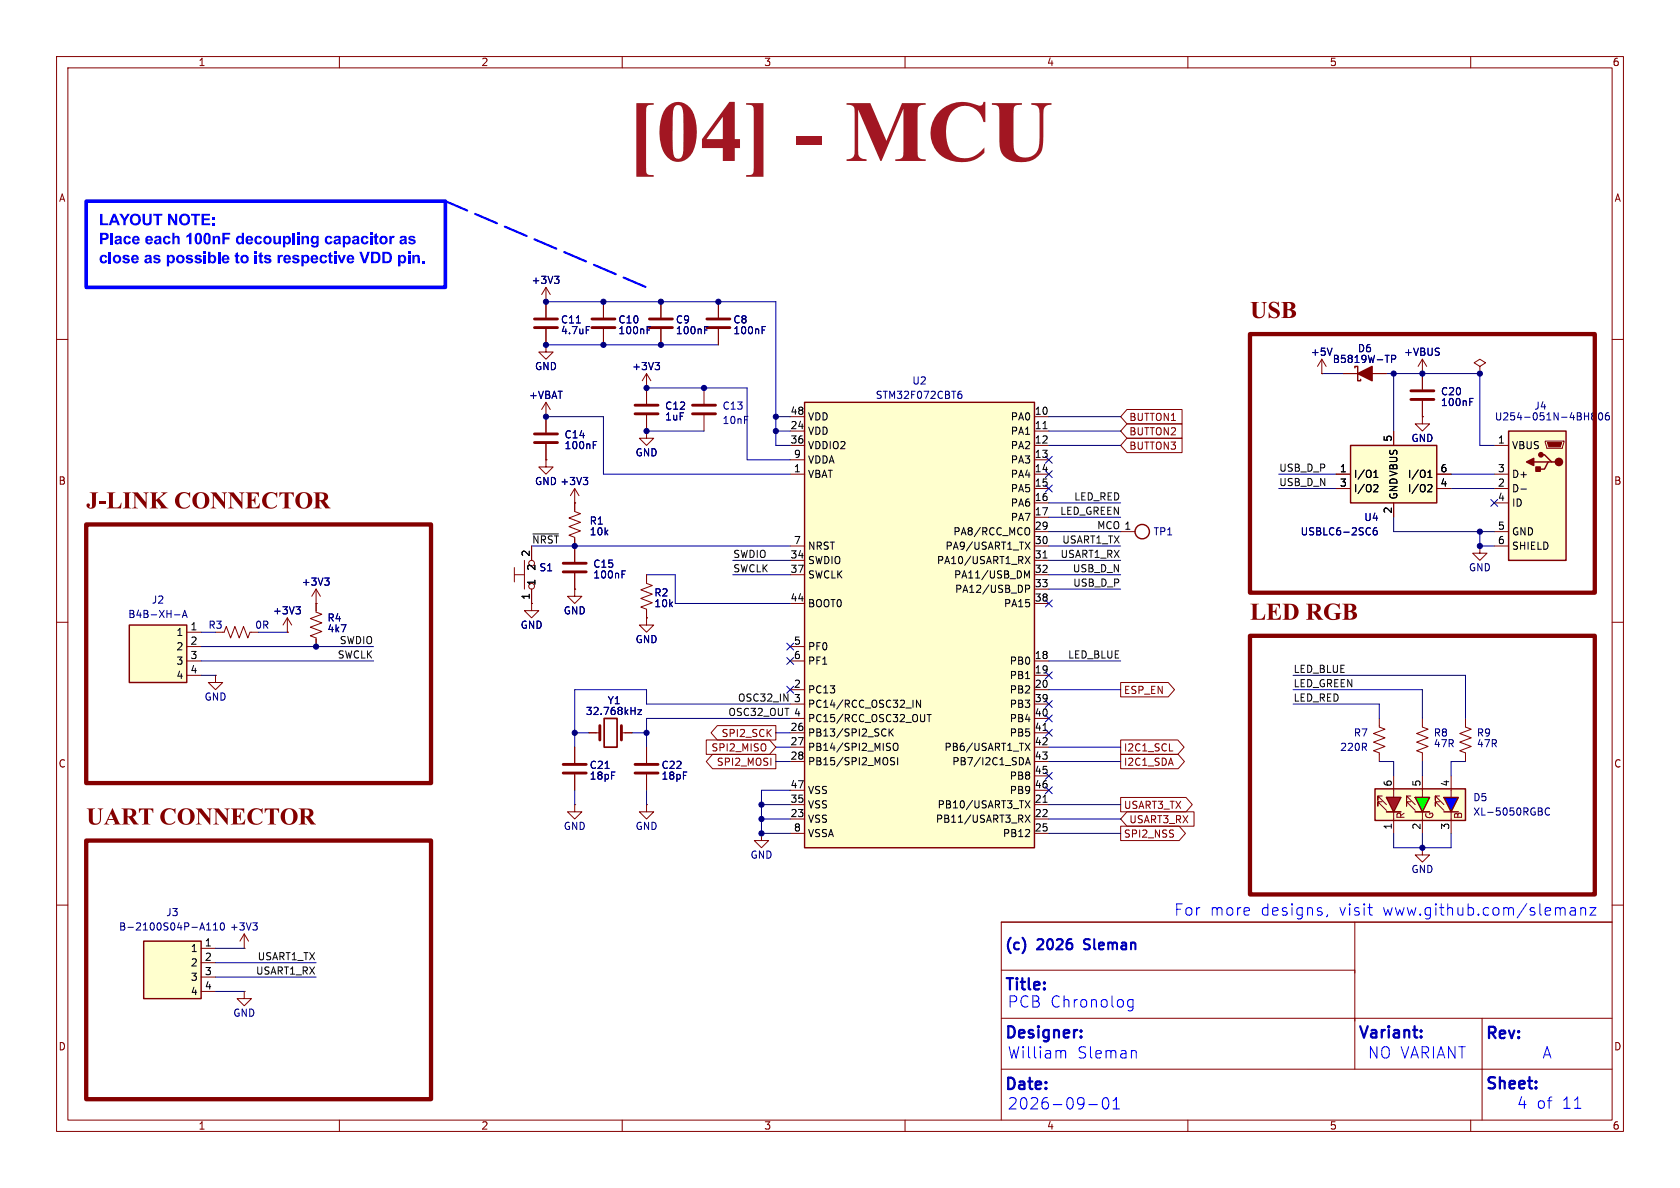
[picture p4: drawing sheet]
<svg xmlns="http://www.w3.org/2000/svg" width="297mm" height="210mm" viewBox="0 0 297 210" stroke-linecap="round" stroke-linejoin="round" font-family="sans-serif">
<defs><g id="words">
<g font-size="15.3" fill="#a21622">
<text x="110.9" y="30.3">[04]</text>
<text x="140.4" y="30.3">- MCU</text>
</g>
<g font-size="4.2" fill="#840000">
<text x="221" y="57.3">USB</text>
<text x="15.2" y="91">J-LINK CONNECTOR</text>
<text x="221" y="110.7">LED RGB</text>
<text x="15.2" y="146.9">UART CONNECTOR</text>
</g>
<g font-size="2.8" fill="#00f">
<text x="17.5" y="44.3">Place each 100nF decoupling capacitor as</text>
<text x="17.5" y="47.7">close as possible to its respective VDD pin.</text>
<text x="205.9" y="160.5">For</text>
<text x="213.9" y="160.5">more</text>
<text x="223" y="160.5">designs,</text>
<text x="236.8" y="160.5">visit</text>
<text x="244.6" y="160.5">www.github.com/slemanz</text>
<text x="178" y="176.7">PCB</text>
<text x="187.3" y="176.7">Chronolog</text>
<text x="177.5" y="184.1">Designer:</text>
<text x="178" y="185.7">William</text>
<text x="192.1" y="185.7">Sleman</text>
<text x="240.9" y="185.7">NO</text>
<text x="248.4" y="185.7">VARIANT</text>
<text x="271.8" y="185.7">A</text>
<text x="178" y="194.7">2026-09-01</text>
<text x="268.1" y="196.2">4 of</text>
<text x="276.1" y="196.2">11</text>
</g>
<g font-size="2.8" fill="#0000c2">
<text x="177.5" y="175.6">Title:</text>
<text x="240" y="184.1">Variant:</text>
<text x="262.5" y="184.2">Rev:</text>
<text x="177.5" y="193.2">Date:</text>
<text x="262.5" y="193.1">Sheet:</text>
</g>
<g font-size="2.5" fill="#0000c2">
<text x="177.5" y="168.4">(c)</text>
<text x="183.5" y="168.4">2026</text>
<text x="192.5" y="168.4">Sleman</text>
</g>
<g font-size="1.8" fill="#840000">
<text x="35" y="11.9">1</text>
<text x="85" y="11.9">2</text>
<text x="135" y="11.9">3</text>
<text x="185" y="11.9">4</text>
<text x="235" y="11.9">5</text>
<text x="285" y="11.9">6</text>
<text x="10.3" y="35.9">A</text>
<text x="285.3" y="35.9">A</text>
<text x="199.5" y="77.2">BUTTON2</text>
<text x="199.5" y="74.6">BUTTON1</text>
<text x="199.5" y="79.7">BUTTON3</text>
<text x="10.3" y="85.9">B</text>
<text x="285.3" y="85.9">B</text>
<text x="198.6" y="122.9">ESP_EN</text>
<text x="127.5" y="130.5">SPI2_SCK</text>
<text x="10.3" y="135.9">C</text>
<text x="125.7" y="133">SPI2_MISO</text>
<text x="126.6" y="135.6">SPI2_MOSI</text>
<text x="198.6" y="135.6">I2C1_SDA</text>
<text x="198.6" y="133">I2C1_SCL</text>
<text x="285.3" y="135.9">C</text>
<text x="198.6" y="143.2">USART3_TX</text>
<text x="198.6" y="148.3">SPI2_NSS</text>
<text x="199.5" y="145.7">USART3_RX</text>
<text x="10.3" y="185.9">D</text>
<text x="285.3" y="185.9">D</text>
<text x="35" y="199.9">1</text>
<text x="85" y="199.9">2</text>
<text x="135" y="199.9">3</text>
<text x="185" y="199.9">4</text>
<text x="235" y="199.9">5</text>
<text x="285" y="199.9">6</text>
</g>
<g font-size="1.8" fill="#000080">
<text x="93.9" y="50.4">+3V3</text>
<text x="99.1" y="57.4">C11</text>
<text x="99.1" y="59.3">4.7uF</text>
<text x="109.2" y="59.3">100nF</text>
<text x="109.2" y="57.4">C10</text>
<text x="119.4" y="57.4">C9</text>
<text x="119.4" y="59.3">100nF</text>
<text x="129.5" y="57.4">C8</text>
<text x="129.5" y="59.3">100nF</text>
<text x="94.5" y="65.6">GND</text>
<text x="111.7" y="65.6">+3V3</text>
<text x="231.6" y="63.1">+5V</text>
<text x="235.5" y="64.4">B5819W-TP</text>
<text x="240" y="62.5">D6</text>
<text x="248.1" y="63.1">+VBUS</text>
<text x="93.4" y="70.7">+VBAT</text>
<text x="154.7" y="70.7">STM32F072CBT6</text>
<text x="161.2" y="68.2">U2</text>
<text x="254.6" y="72">100nF</text>
<text x="254.6" y="70.1">C20</text>
<text x="99.7" y="77.7">C14</text>
<text x="117.5" y="74.5">1uF</text>
<text x="117.5" y="72.6">C12</text>
<text x="127.6" y="72.6">C13</text>
<text x="127.6" y="75.2">10nF</text>
<text x="264.2" y="74.5">U254-051N-4BH806</text>
<text x="271.2" y="72.6">J4</text>
<text x="99.7" y="79.6">100nF</text>
<text x="112.3" y="80.9">GND</text>
<text x="249.4" y="78.3">GND</text>
<text x="94.5" y="86">GND +3V3</text>
<text x="104.1" y="92.9">R1</text>
<text x="104.1" y="94.8">10k</text>
<text x="203.8" y="94.8">TP1</text>
<text x="229.8" y="94.8">USBLC6-2SC6</text>
<text x="241.1" y="92.3">U4</text>
<text x="95.3" y="101.2">S1</text>
<text x="104.8" y="100.6">C15</text>
<text x="259.6" y="101.2">GND</text>
<text x="26.7" y="106.9">J2</text>
<text x="53.2" y="103.7">+3V3</text>
<text x="104.8" y="102.5">100nF</text>
<text x="115.6" y="105.6">R2</text>
<text x="115.6" y="107.5">10k</text>
<text x="22.6" y="109.4">B4B-XH-A</text>
<text x="36.8" y="111.4">R3</text>
<text x="45" y="111.4">0R</text>
<text x="48.2" y="108.8">+3V3</text>
<text x="57.8" y="110.1">R4</text>
<text x="57.8" y="112">4k7</text>
<text x="91.9" y="111.4">GND</text>
<text x="99.6" y="108.8">GND</text>
<text x="112.3" y="113.9">GND</text>
<text x="36.1" y="124.1">GND</text>
<text x="107.3" y="124.7">Y1</text>
<text x="103.5" y="126.6">32.768kHz</text>
<text x="239.2" y="130.4">R7</text>
<text x="253.4" y="130.4">R8</text>
<text x="261" y="130.4">R9</text>
<text x="104.1" y="136.1">C21</text>
<text x="116.8" y="136.1">C22</text>
<text x="236.8" y="132.9">220R</text>
<text x="253.4" y="132.3">47R</text>
<text x="261" y="132.3">47R</text>
<text x="104.1" y="138">18pF</text>
<text x="116.8" y="138">18pF</text>
<text x="260.4" y="141.8">D5</text>
<text x="99.6" y="146.9">GND</text>
<text x="112.3" y="146.9">GND</text>
<text x="260.4" y="144.4">XL-5050RGBC</text>
<text x="132.6" y="152">GND</text>
<text x="249.4" y="154.5">GND</text>
<text x="20.9" y="164.7">B-2100S04P-A110</text>
<text x="29.3" y="162.2">J3</text>
<text x="40.5" y="164.7">+3V3</text>
<text x="41.1" y="179.9">GND</text>
</g>
<g font-size="1.8">
<text x="139.7" y="73.4">48</text>
<text x="139.7" y="75.9">24</text>
<text x="142.7" y="74.5">VDD</text>
<text x="142.7" y="77.1">VDD</text>
<text x="178.6" y="74.5">PA0</text>
<text x="178.6" y="77.1">PA1</text>
<text x="182.8" y="73.4">10</text>
<text x="182.8" y="75.9">11</text>
<text x="139.7" y="78.5">36</text>
<text x="140.3" y="81">9</text>
<text x="140.3" y="83.6">1</text>
<text x="142.7" y="79.6">VDDIO2</text>
<text x="142.7" y="82.1">VDDA</text>
<text x="178.6" y="79.6">PA2</text>
<text x="178.6" y="82.1">PA3</text>
<text x="182.8" y="78.5">12</text>
<text x="182.8" y="81">13</text>
<text x="182.8" y="83.6">14</text>
<text x="236.8" y="83.6">1</text>
<text x="246.1" y="78.2" transform="rotate(-90 246.1 78.2)">5</text>
<text x="254.6" y="83.6">6</text>
<text x="264.7" y="78.5">1</text>
<text x="264.7" y="83.6">3</text>
<text x="267.2" y="79.6">VBUS</text>
<text x="142.7" y="84.7">VBAT</text>
<text x="178.6" y="84.7">PA4</text>
<text x="178.6" y="87.2">PA5</text>
<text x="178.6" y="89.8">PA6</text>
<text x="182.8" y="86.1">15</text>
<text x="182.8" y="88.6">16</text>
<text x="236.8" y="86.1">3</text>
<text x="239.3" y="84.7">I/O1</text>
<text x="239.3" y="87.2">I/O2</text>
<text x="247.2" y="88.4" transform="rotate(-90 247.2 88.4)">GNDVBUS</text>
<text x="248.8" y="84.7">I/O1</text>
<text x="248.8" y="87.2">I/O2</text>
<text x="254.6" y="86.1">4</text>
<text x="264.7" y="86.1">2</text>
<text x="264.7" y="88.6">4</text>
<text x="267.2" y="84.7">D+</text>
<text x="267.2" y="87.2">D-</text>
<text x="267.2" y="89.8">ID</text>
<text x="168.4" y="94.8">PA8/RCC_MCO</text>
<text x="178.6" y="92.3">PA7</text>
<text x="182.8" y="91.2">17</text>
<text x="182.8" y="93.7">29</text>
<text x="246.1" y="90.9" transform="rotate(-90 246.1 90.9)">2</text>
<text x="264.7" y="93.7">5</text>
<text x="267.2" y="94.8">GND</text>
<text x="93.7" y="98.5" transform="rotate(-90 93.7 98.5)">2</text>
<text x="94.8" y="101" transform="rotate(-90 94.8 101)">2</text>
<text x="139.7" y="98.8">34</text>
<text x="139.7" y="101.3">37</text>
<text x="140.3" y="96.3">7</text>
<text x="142.7" y="97.4">NRST</text>
<text x="142.7" y="99.9">SWDIO</text>
<text x="165.5" y="99.9">PA10/USART1_RX</text>
<text x="167" y="97.4">PA9/USART1_TX</text>
<text x="182.8" y="96.3">30</text>
<text x="182.8" y="98.8">31</text>
<text x="182.8" y="101.3">32</text>
<text x="264.7" y="96.3">6</text>
<text x="267.2" y="97.4">SHIELD</text>
<text x="93.7" y="106.1" transform="rotate(-90 93.7 106.1)">1</text>
<text x="94.8" y="103.6" transform="rotate(-90 94.8 103.6)">1</text>
<text x="139.7" y="106.4">44</text>
<text x="142.7" y="102.5">SWCLK</text>
<text x="142.7" y="107.5">BOOT0</text>
<text x="168.6" y="102.5">PA11/USB_DM</text>
<text x="168.7" y="105">PA12/USB_DP</text>
<text x="177.4" y="107.5">PA15</text>
<text x="182.8" y="103.9">33</text>
<text x="182.8" y="106.4">38</text>
<text x="31.1" y="112.6">1</text>
<text x="33.6" y="111.5">1</text>
<text x="31.1" y="115.2">2</text>
<text x="31.1" y="117.7">3</text>
<text x="33.6" y="114">2</text>
<text x="33.6" y="116.6">3</text>
<text x="33.6" y="119.1">4</text>
<text x="140.3" y="114">5</text>
<text x="140.3" y="116.6">6</text>
<text x="142.7" y="115.2">PF0</text>
<text x="142.7" y="117.7">PF1</text>
<text x="178.4" y="117.7">PB0</text>
<text x="182.8" y="116.6">18</text>
<text x="182.8" y="119.1">19</text>
<text x="31.1" y="120.2">4</text>
<text x="140.3" y="121.7">2</text>
<text x="140.3" y="124.2">3</text>
<text x="142.7" y="122.8">PC13</text>
<text x="142.7" y="125.3">PC14/RCC_OSC32_IN</text>
<text x="178.4" y="120.2">PB1</text>
<text x="178.4" y="122.8">PB2</text>
<text x="178.4" y="125.3">PB3</text>
<text x="182.8" y="121.7">20</text>
<text x="182.8" y="124.2">39</text>
<text x="139.7" y="129.3">26</text>
<text x="139.7" y="131.8">27</text>
<text x="142.7" y="127.9">PC15/RCC_OSC32_OUT</text>
<text x="142.7" y="130.4">PB13/SPI2_SCK</text>
<text x="178.4" y="127.9">PB4</text>
<text x="178.4" y="130.4">PB5</text>
<text x="182.8" y="126.7">40</text>
<text x="182.8" y="129.3">41</text>
<text x="182.8" y="131.8">42</text>
<text x="139.7" y="134.4">28</text>
<text x="142.7" y="132.9">PB14/SPI2_MISO</text>
<text x="142.7" y="135.5">PB15/SPI2_MOSI</text>
<text x="166.9" y="132.9">PB6/USART1_TX</text>
<text x="168.3" y="135.5">PB7/I2C1_SDA</text>
<text x="182.8" y="134.4">43</text>
<text x="182.8" y="136.9">45</text>
<text x="139.7" y="139.4">47</text>
<text x="139.7" y="142">35</text>
<text x="142.7" y="140.6">VSS</text>
<text x="142.7" y="143.1">VSS</text>
<text x="165.7" y="143.1">PB10/USART3_TX</text>
<text x="178.4" y="138">PB8</text>
<text x="178.4" y="140.6">PB9</text>
<text x="182.8" y="139.4">46</text>
<text x="182.8" y="142">21</text>
<text x="246.1" y="139.1" transform="rotate(-90 246.1 139.1)">6</text>
<text x="251.2" y="139.1" transform="rotate(-90 251.2 139.1)">5</text>
<text x="256.3" y="139.1" transform="rotate(-90 256.3 139.1)">4</text>
<text x="139.7" y="144.5">23</text>
<text x="140.3" y="147.1">8</text>
<text x="142.7" y="145.6">VSS</text>
<text x="142.7" y="148.2">VSSA</text>
<text x="165.4" y="145.6">PB11/USART3_RX</text>
<text x="177.2" y="148.2">PB12</text>
<text x="182.8" y="144.5">22</text>
<text x="182.8" y="147.1">25</text>
<text x="246.1" y="146.8" transform="rotate(-90 246.1 146.8)">1</text>
<text x="251.2" y="146.8" transform="rotate(-90 251.2 146.8)">2</text>
<text x="256.3" y="146.8" transform="rotate(-90 256.3 146.8)">3</text>
<text x="36.1" y="167.4">1</text>
<text x="33.6" y="168.5">1</text>
<text x="33.6" y="171">2</text>
<text x="33.6" y="173.6">3</text>
<text x="36.1" y="169.9">2</text>
<text x="36.1" y="172.5">3</text>
<text x="33.6" y="176.1">4</text>
<text x="36.1" y="175">4</text>
</g>
<g font-size="1.8" fill="#0f0f0f">
<text x="226.1" y="83.5">USB_D_P</text>
<text x="189.8" y="88.6">LED_RED</text>
<text x="226.1" y="86">USB_D_N</text>
<text x="187.3" y="91.1">LED_GREEN</text>
<text x="193.9" y="93.6">MCO 1</text>
<text x="94" y="96.2">~{NRST}</text>
<text x="129.5" y="101.3">SWCLK</text>
<text x="129.5" y="98.7">SWDIO</text>
<text x="187.4" y="98.7">USART1_RX</text>
<text x="187.7" y="96.2">USART1_TX</text>
<text x="189.6" y="101.3">USB_D_N</text>
<text x="189.6" y="103.8">USB_D_P</text>
<text x="60" y="114">SWDIO</text>
<text x="59.6" y="116.5">SWCLK</text>
<text x="188.7" y="116.5">LED_BLUE</text>
<text x="228.6" y="119">LED_BLUE</text>
<text x="130.4" y="124.1">OSC32_IN</text>
<text x="228.6" y="121.6">LED_GREEN</text>
<text x="228.6" y="124.1">LED_RED</text>
<text x="128.7" y="126.7">OSC32_OUT 4</text>
<text x="45.2" y="172.4">USART1_RX</text>
<text x="45.5" y="169.8">USART1_TX</text>
</g>
<g font-size="1.8" fill="#800000">
<text x="248.5" y="144.9" transform="rotate(-90 248.5 144.9)">R</text>
<text x="253.6" y="144.9" transform="rotate(-90 253.6 144.9)">G</text>
<text x="258.7" y="144.9" transform="rotate(-90 258.7 144.9)">B</text>
</g>
</g></defs>
<g fill="none" stroke="#840000" stroke-width=".18">
<path d="M10 10h277v190h-277zM12 12h273v186h-273zM60 10v2M110 10v2M160 10v2M210 10v2M260 10v2M10 60h2M285 60h2M10 110h2M285 110h2M10 160h2"/>
<path d="M177 171.5h62.5M239.5 163v26M285 160h2M285 163h-108v35M60 198v2M110 198v2M160 198v2M177 189h108M177 180h108M210 198v2M260 198v2M262 180v18"/>
</g>
<g fill="none" stroke="#00f" stroke-width=".18">
<path d="M208 159.8v2M269.9 159.7l-1.7 2.6M178.6 176v2M180.7 177.7a.69 .69 0 0 0 1 .1M182.6 176v2h.8l.3-.3M186.7 176a1.08 1.08 0 0 0-.7 1 1.08 1.08 0 0 0 .7 1M200.3 178.3a.54 .54 0 0 1-.9 .3M209.7 161.4a.54 .54 0 0 0 .5 .4 .54 .54 0 0 0 .5-.4M211.6 160.4v1.4M212.1 160.4a.51 .51 0 0 0-.5 .4M214.3 160.4v1.4M215.2 160.7v1.1"/>
<path d="M216 160.7v1.1M216.9 161.4a.54 .54 0 0 0 .5 .4 .54 .54 0 0 0 .5-.4M218.8 160.4v1.4M219.9 161.5l.3 .3 .6-.1M230.2 162.1a.54 .54 0 0 1-.8 .3M234.7 161.7l-.2 .4M236.9 160.4l.5 1.4 .4-1.4M238.6 160.4v1.4M240.3 161.5l-.3 .3-.5-.1M241.2 160.4v1.4M241.8 160.4h.8M242.1 161.5l.1 .2 .4 .1"/>
<path d="M252.9 162.1a.54 .54 0 0 1-.9 .3M277.7 160.5l.1-.1 .6 .1 .1 1.3M278.5 160.9l-.7 .1a.39 .39 0 0 0-.3 .4 .39 .39 0 0 0 .3 .4l.7-.1M279.5 160.6a.5 .5 0 0 1 .8 .1v1.1M279.5 160.4v1.4M281.1 160.4h1l-1 1.4h1M178.4 185l.5 2 .4-1.4 .3 1.4 .5-2M179.5 194.9l-1.1 1.1h1.2M180.5 195.7a.49 .49 0 0 0 .5 .3 .49 .49 0 0 0 .4-.3M180.9 185.7v1.3M181.8 186.7l.3 .3M182.9 186.7l.3 .3"/>
<path d="M183.4 194.9l-1.2 1.1h1.2M183.9 185.7v1.3M184.2 195.7l.4 .3 .6-.1 .2-.2M184.8 186.7l.3 .3 .6-.1M185.7 186v1M186.7 185.7v1.3M187.5 186v1M187.6 185.8l.2-.1 .5 .1 .1 1.2M188.7 195.7a.49 .49 0 0 0 .5 .3 .49 .49 0 0 0 .4-.3M190.8 185.6a.73 .73 0 0 0 .7 .5M191.5 195.6a.71 .71 0 0 1-.8 .4M191.6 185l-.6 .1"/>
<path d="M191.9 186.7l-.4 .3-.7-.1M192.5 195.3h1.5M192.8 186.7l.3 .3M193.7 186.7l.3 .3 .6-.1M195.2 194.1a.47 .47 0 0 1 .7 .3 1.03 1.03 0 0 1-.5 1.6 1.33 1.33 0 0 1-.2-1.9zM195.5 185.7v1.3M196.4 186v1M196.8 196h1.1M196.8 194.6l.6-.6v2M197.3 186v1M198.1 186.7l.3 .3 .7-.1M199.1 186v1"/>
<path d="M200 185.7v1.3M200.9 186v1M243.4 185v2l-1.1-2v2M244.4 186.7a.68 .68 0 0 0 1.1 0M247.7 185l.7 2 .6-2M249.4 187l.7-2 .7 2M251.4 185v2M251.9 186.1l.7 .9M253.4 185v2M254.1 187l.7-2 .6 2M257.2 185v2l-1.1-2v2M258.5 185v2"/>
<path d="M272.8 187l.7-2 .7 2"/>
</g>
<path d="M191.1 183.2l.1 .1-.1 .1M191.1 183.2l-.1 .1 .1 .1M191.1 182.2v.2M191.1 183.2v.2M191.1 182.2l.1 .1-.1 .1M191.1 182.2l-.1 .1 .1 .1M251.2 182.2l.1 .1-.1 .1M251.2 182.2l-.1 .1 .1 .1M251.2 182.2v.2" fill="none" stroke="#0000c2" stroke-width=".4"/>
<path d="M191.6 167.7l.3 .1M191.7 166.2v.5" fill="none" stroke="#0000c2" stroke-width=".36"/>
<path d="M259.1 127v1.5l1 .4-2 .8 2 .7-2 .8 2 .8-2 .7 1 .4v1.5" fill="none" stroke="#800000" stroke-width=".18"/>
<path d="M142.2 71.1h40.7v78.8h-40.7z" fill="#ffffce"/>
<path d="M142.2 71.1h40.7v78.8h-40.7z" fill="none" stroke="#800000" stroke-width=".25"/>
<g fill="none" stroke="#800000" stroke-width=".18">
<path d="M139.7 73.7h2.5M139.7 76.2h2.5M139.7 78.7h2.5M182.9 73.7h2.5M182.9 76.2h2.5M182.9 78.7h2.5M139.7 81.3h2.5M139.7 83.8h2.5M139.7 96.5h2.5M139.7 99.1h2.5M182.9 81.3h2.5M182.9 83.8h2.5"/>
<path d="M182.9 96.5h2.5M182.9 99.1h2.5M182.9 86.4h2.5M182.9 88.9h2.5M182.9 91.4h2.5M182.9 94h2.5M139.7 101.6h2.5M139.7 106.7h2.5M139.7 114.3h2.5M139.7 116.8h2.5M182.9 101.6h2.5M182.9 106.7h2.5"/>
<path d="M182.9 116.8h2.5M182.9 104.1h2.5M182.9 119.4h2.5M114.3 132.1v2.8M114.3 136.9v2.8M139.7 121.9h2.5M139.7 124.5h2.5M139.7 127h2.5M139.7 129.5h2.5M139.7 132.1h2.5M139.7 134.6h2.5M139.7 139.7h2.5"/>
<path d="M182.9 121.9h2.5M182.9 124.5h2.5M182.9 127h2.5M182.9 129.5h2.5M182.9 132.1h2.5M182.9 134.6h2.5M182.9 139.7h2.5M182.9 137.2h2.5M139.7 142.2h2.5M139.7 144.8h2.5M139.7 147.3h2.5M182.9 142.2h2.5"/>
<path d="M182.9 144.8h2.5M182.9 147.3h2.5"/>
</g>
<g fill="none" stroke="#000" stroke-width=".18">
<path d="M184.4 75.8h.7M181.2 95.8l.9 1.3M181.2 98.4l.9 1.2M181.7 93.3l.1 .1a.81 .81 0 0 1-.1 1.2M182.1 95.8l-.9 1.3M182.1 98.4l-.9 1.2M184.4 98.6h.7M181.1 100.9l.4 .9 .5-.9v1.3M181.3 104.1h.6l.1-.2v-.3l-.7-.2v1.3M156.6 128.9v.1M156.6 130v.1M157.2 128.8v1.3"/>
<path d="M157.4 129.4l.5 .7M157.9 128.8l-.7 .8M158 131.6l.2-.2a.43 .43 0 0 1 .6 .4v.4a.42 .42 0 0 1-.5 .5 .42 .42 0 0 1-.4-.5zM158.1 134l-.4-.1-.2 .2v.3l.5 .3 .1 .3-.2 .2-.5-.1M158.7 133.9v1.3M162.7 123.8v1.2l-.7-1.2v1.2M163.9 126.3h.7M164.3 126.3v1.3M181.2 131.4l.9 1.3M181.3 135.2l.4-1.3 .5 1.3M181.4 134.8h.6M182.1 131.4l-.9 1.3"/>
<path d="M184.4 129.1h.7M181.2 141.5l.9 1.3M181.2 144.1l.9 1.3M182.1 141.5l-.9 1.3M182.1 144.1l-.9 1.3M184.4 141.8h.7"/>
</g>
<path d="M169.5 69.7l.3-.1 .3 .3-.2 .5h-.4M169.9 69.2l-.4 .1" fill="none" stroke="#000080" stroke-width=".18"/>
<path d="M112.3 135.1h4M112.3 136.7h4" fill="none" stroke="#800000" stroke-width=".51"/>
<path d="M238.8 78.7h15.2v10.2h-15.2z" fill="#ffffce"/>
<g fill="none" stroke="#800000" stroke-width=".25">
<path d="M238.8 78.7h15.2v10.2h-15.2z"/>
<circle cx="201.9" cy="94" r="1.27"/>
</g>
<g fill="none" stroke="#800000" stroke-width=".18">
<path d="M233.7 66h.1M233.7 63.5l-.8 1.3M233.7 63.5l.7 1.3M233.7 63.5v2.5M246.4 76.2v2.5M251.5 66h.1M251.5 63.5v5.3M251.5 70.9v2.8M251.5 63.5l-.8 1.3M251.5 63.5l.7 1.3M261.6 64.8l1-.7-1-.6-1 .6 1 .7v1.2M261.6 66h.1"/>
<path d="M198.1 94h2.6M236.2 83.8h2.6M236.2 86.4h2.6M246.4 88.9v2.5M254 83.8h2.5M254 86.4h2.5M261.6 96.5v1.3h-1.3l1.3 1.3 1.3-1.3h-1.3M261.6 96.5h.1M134.6 147.3v1.3h1.3l-1.3 1.3-1.3-1.3h1.3M134.6 147.3h.1"/>
</g>
<path d="M242.9 84.4h.7M242.9 83.5l.3-.4v1.3M243.1 85.7h.4l.1 .3-.8 .9h.8M252.4 84.4h.7M252.4 83.5l.4-.4v1.3M252.6 85.7h.4l.1 .3-.7 .9h.7" fill="none" stroke="#000" stroke-width=".18"/>
<path d="M235.5 61.5l-.4 1.3M259.8 71h.4M259.8 70.4h.6M243.4 93.3l-.4 .1a.86 .86 0 0 0 0 1.2l.4-.2 .1-.4-.3-.2h-.2l-.2 .2" fill="none" stroke="#000080" stroke-width=".18"/>
<path d="M249.4 69.1h4.1M249.4 70.6h4.1" fill="none" stroke="#800000" stroke-width=".51"/>
<path d="M266.7 76.2h10.2v22.9h-10.2z" fill="#ffffce"/>
<path d="M266.7 76.2h10.2v22.9h-10.2zM271.1 81.7h2.6M272.4 80.4h.6l1.3 1.3h.7M274.3 81.7h-.6l-.7 1.2h-1.2" fill="none" stroke="#800000" stroke-width=".25"/>
<path d="M264.2 78.7h2.5M273.2 78h3.3v.2l-.3 1h-2.8zM264.2 83.8h2.5M264.2 86.4h2.5M264.2 88.9h2.5M264.2 94h2.5M264.2 96.5h2.5" fill="none" stroke="#800000" stroke-width=".18"/>
<path d="M273.6 78.2h2.5l-.3 .8h-2z" fill="#800000" stroke="#800000" stroke-width=".18"/>
<g fill="#800000" stroke="#800000" stroke-width=".25">
<path d="M271.5 82.6h.8v.7h-.8z"/>
<path d="M269.9 81.7l1.2-.7v1.3z"/>
<circle cx="275.6" cy="81.7" r=".63"/>
<circle cx="272.4" cy="80.4" r=".38"/>
</g>
<path d="M268.9 86.5h.9" fill="none" stroke="#000" stroke-width=".18"/>
<path d="M280.1 73.6h.7M280.8 73v1.2M281.6 73.5l-.2-.2 .2-.3h.3l.2 .2-.2 .3M281.6 73.5l-.2 .3v.3l.2 .1h.4l.1-.2v-.2l-.2-.3M281.6 73.5h.3M282.8 73h.1a.68 .68 0 0 1 .4 .6 .68 .68 0 0 1-.4 .6 .84 .84 0 0 1-.1-1.2zM284.4 73h-.4a.86 .86 0 0 0 0 1.2l.5-.1v-.4l-.2-.2h-.3l-.2 .2" fill="none" stroke="#000080" stroke-width=".18"/>
<path d="M243.1 139.4h16v5.6h-16z" fill="#ffffce"/>
<path d="M245.1 141h2.5l-1.2 2.5z" fill="#f00"/>
<path d="M250.2 141h2.5l-1.2 2.5z" fill="#0f0"/>
<path d="M255.3 141h2.5l-1.3 2.5z" fill="#00f"/>
<path d="M239.5 65v-.2h.5v2.5h.5v-.2M243.1 139.4h16v5.6h-16zM245.1 141h2.5l-1.2 2.5zM245.1 143.5h2.5M250.2 141h2.5l-1.2 2.5zM250.2 143.5h2.5M255.3 141h2.5l-1.3 2.5zM255.3 143.5h2.5" fill="none" stroke="#800000" stroke-width=".25"/>
<g fill="none" stroke="#800000" stroke-width=".18">
<path d="M96.5 53.3h.1M96.5 50.8l-.7 1.3M96.5 50.8l.8 1.3M96.5 50.8v5.3M96.5 58.2v2.8M106.7 53.3v2.8M106.7 58.2v2.8M116.8 53.3v2.8M116.8 58.2v2.8M96.5 61v1.2h1.3l-1.3 1.3-1.3-1.3h1.3M96.5 61h.1M96.5 73.7h.1"/>
<path d="M96.5 71.1v5.4M96.5 78.5v2.8M96.5 71.1l-.7 1.3M96.5 71.1l.8 1.3M114.3 68.6h.1M114.3 66l-.8 1.3M114.3 66l.8 1.3M114.3 66v2.6M237.5 66h7.6M251.5 73.7v1.2h-1.3l1.3 1.3 1.2-1.3h-1.2M251.5 73.7h.1M92.7 99.1v5"/>
<path d="M94 96.5v2.6M96.5 81.3v1.3h1.3l-1.3 1.2-1.3-1.2h1.3M96.5 81.3h.1M101.6 88.9h.1M101.6 86.4l-.8 1.2M101.6 86.4l.8 1.2M101.6 86.4v2.5M38.1 119.4v1.3h1.3l-1.3 1.2-1.3-1.2h1.3M38.1 119.4h.1M39.4 111.8h.2l.4-1.1 .8 2.1 .7-2.1 .8 2.1 .8-2.1 .7 2.1 .4-1h1.5M55.9 106.7v1.5l1 .4-2 .7 2 .8-2 .8 2 .7-2 .8 1 .4v1.5M90.9 100.3v2.6"/>
<path d="M90.9 101.6h1.8M94 106.7v1.3h1.2l-1.2 1.2-1.3-1.2h1.3M94 106.7h.1M94 104.1v2.6M101.6 104.1v1.3h1.3l-1.3 1.3-1.3-1.3h1.3M101.6 104.1h.1M101.6 132.1v2.8M101.6 136.9v2.8M104.1 129.5h1.9M109.9 129.5h1.9M243.8 127v1.5l1.1 .4-2.1 .8 2.1 .7-2.1 .8 2.1 .8-2.1 .7 1 .4v1.5M246.4 137.2v3.8"/>
<path d="M251.5 127v1.5l1 .4-2.1 .8 2.1 .7-2.1 .8 2.1 .8-2.1 .7 1.1 .4v1.5M251.5 137.2v3.8M256.5 137.2v3.8M101.6 142.2v1.3h1.3l-1.3 1.3-1.3-1.3h1.3M101.6 142.2h.1M114.3 142.2v1.3h1.3l-1.3 1.3-1.3-1.3h1.3M114.3 142.2h.1M244.3 141.7h-.7v.8v-.8l1.5 1.6M244.3 140.7h-.7v.8v-.8l1.5 1.5M245.1 143.5h2.5M245.1 141h.1M245.1 141h2.5z"/>
<path d="M246.4 143.5v3.8M249.4 141.7h-.7v.8v-.8l1.5 1.6M249.4 140.7h-.7v.8v-.8l1.5 1.5M250.2 143.5h2.5M250.2 141h.1M250.2 141h2.5zM251.5 149.9v1.2h1.2l-1.2 1.3-1.3-1.3h1.3M251.5 149.9h.1M251.5 143.5v3.8M254.5 141.7h-.8v.8v-.8l1.6 1.6M254.5 140.7h-.8v.8v-.8l1.6 1.5M256.5 143.5v3.8"/>
<circle cx="94" cy="99.6" r=".51"/>
<circle cx="94" cy="103.6" r=".51"/>
</g>
<g fill="none" stroke="#000080" stroke-width=".18">
<path d="M98 48.8h.8l-.4 .5M98.6 49.3l.2 .3v.3l-.2 .2M101.9 57.1h.7M103.6 57.7h.7M114.4 57.7h.6M114.4 58.3h.4M124.6 57.7h.6M124.6 58.3h.4M104.9 78.7h.4M104.9 78h.6M115.8 64.1h.8l-.4 .5M116.4 64.6l.2 .2v.3l-.2 .2"/>
<path d="M246 63.5l.6-.1 .1-.2v-.3l-.7-.1v1.3M103.1 84.4h.8l-.4 .5M103.7 84.9l.2 .2v.3l-.2 .3M107 135.8h.7M112.8 125.5h.6l-.6 .8h.6M273.9 142.9a.6 .6 0 0 0-.8 .5 .6 .6 0 0 0 .6 .7l.2-.1"/>
</g>
<path d="M240 66l2.6-1.2v2.5z" fill="#800000" stroke="#800000" stroke-width=".25"/>
<path d="M94.5 56.4h4.1M94.5 57.9h4.1M104.6 56.4h4.1M104.6 57.9h4.1M114.8 56.4h4.1M114.8 57.9h4.1M94.5 76.7h4.1M94.5 78.2h4.1M99.6 135.1h4M99.6 136.7h4M106 128.3v2.5M109.9 128.3v2.5" fill="none" stroke="#800000" stroke-width=".51"/>
<path d="M106.8 127h2.3v5.1h-2.3z" fill="none" stroke="#800000" stroke-width=".3"/>
<path d="M25.4 166.4h10.2v10.1h-10.2z" fill="#ffffce"/>
<path d="M25.4 166.4h10.2v10.1h-10.2z" fill="none" stroke="#800000" stroke-width=".25"/>
<g fill="none" stroke="#800000" stroke-width=".18">
<path d="M127 53.3v2.8M127 58.2v2.8M114.3 76.2v1.3h1.3l-1.3 1.2-1.3-1.2h1.3M114.3 76.2h.1M114.3 68.6v2.8M114.3 73.4v2.8M124.5 68.6v2.8M124.5 73.4v2.8M101.6 88.9v1.5l1 .4-2 .8 2 .7-2 .8 2 .8-2 .7 1 .4v4.3M50.8 111.8h.1M50.8 109.2l-.8 1.3M50.8 109.2l.8 1.3"/>
<path d="M50.8 109.2v2.6M55.9 106.7h.1M55.9 104.1l-.8 1.3M55.9 104.1l.7 1.3M55.9 104.1v2.6M101.6 101.3v2.8M35.6 167.6h2.5M35.6 170.2h2.5M35.6 172.7h2.5M35.6 175.3h2.5M43.2 167.6h.1M43.2 175.3v1.2h1.2l-1.2 1.3-1.3-1.3h1.3"/>
<path d="M43.2 175.3h.1M43.2 165.1l-.8 1.3M43.2 165.1l.7 1.3M43.2 165.1v2.5"/>
</g>
<g fill="none" stroke="#000080" stroke-width=".18">
<path d="M134.7 58.3h.5M134.7 57.7h.6M52.3 107.3h.8l-.4 .4M52.9 107.7l.2 .3v.3l-.2 .2M57.4 102.2h.8l-.4 .5M57.9 102.7l.3 .2v.3l-.3 .2M110 101.5h.4M110 100.9h.6M36.5 164.4h.8M36.5 163.5l.4-.4v1.3M37.7 164.4h.8M37.7 163.5l.4-.4v1.3"/>
<path d="M39.1 163.3l.1-.2a.68 .68 0 0 1 .5 .7 .68 .68 0 0 1-.5 .6l-.1-.1-.2-.4zM44.7 163.1h.8l-.4 .5M45.2 163.6l.3 .3v.3l-.3 .2"/>
</g>
<path d="M125 56.4h4M125 57.9h4M112.3 71.6h4M112.3 73.2h4M122.4 71.6h4.1M122.4 73.2h4.1M99.6 99.6h4M99.6 101.1h4" fill="none" stroke="#800000" stroke-width=".51"/>
<path d="M22.9 110.5h10.1v10.2h-10.1z" fill="#ffffce"/>
<path d="M22.9 110.5h10.1v10.2h-10.1z" fill="none" stroke="#800000" stroke-width=".25"/>
<path d="M33 111.8h2.6M33 114.3h2.6M33 116.8h2.6M33 119.4h2.6M114.3 109.2v1.3h1.3l-1.3 1.3-1.3-1.3h1.3M114.3 109.2h.1M114.3 101.6v1.5l1 .4-2 .8 2 .7-2 .8 2 .8-2 .7 1 .4v1.5" fill="none" stroke="#800000" stroke-width=".18"/>
<g fill="none" stroke="#000080" stroke-width=".18">
<path d="M96.5 53.3h40.7v25.4h2.5M96.5 61h30.5M96.5 73.7h10.2v10.1h33M114.3 68.6h17.8v12.7h7.6M114.3 76.2h10.2M137.2 76.2h2.5M137.2 73.7h2.5M185.4 78.7h12.7M185.4 76.2h12.7M185.4 73.7h12.7M233.7 66h3.8M245.1 66h16.5v12.7h2.6"/>
<path d="M246.4 66v10.2M94 96.5h45.7M129.5 99.1h10.2M185.4 96.5h12.7M185.4 94h12.7M185.4 99.1h12.7M185.4 88.9h12.7M185.4 91.4h12.7M226.1 83.8h10.1M226.1 86.4h10.1M246.4 91.4v2.6h17.8M256.5 83.8h7.7"/>
<path d="M256.5 86.4h7.7M261.6 94v2.5h2.6M30.8 108.7h1M32.2 109.2l.5-1.3 .4 1.3M32.4 108.8h.6M35.6 119.4h2.5M35.6 114.3h30.4M35.6 111.8h2.5M35.6 116.8h30.4M45.7 111.8h5.1M114.3 101.6h5.1v5.1h20.3M129.5 101.6h10.2"/>
<path d="M185.4 116.8h12.7M185.4 101.6h12.7M185.4 104.1h12.7M228.6 119.4h30.5v7.6M101.6 129.5h2.5M101.6 139.7v2.5M111.8 129.5h2.5M114.3 139.7v2.5M137.2 129.5h2.5M137.2 132.1h2.5M137.2 134.6h2.5M139.7 124.5h-25.4v-2.6h-12.7v10.2"/>
<path d="M139.7 127h-25.4v5.1M139.7 139.7h-5.1v7.6h5.1M185.4 132.1h12.7M185.4 134.6h12.7M185.4 121.9h12.7M228.6 124.5h15.2v2.5M228.6 121.9h22.9v5.1M243.8 134.6h2.6v2.6M251.5 134.6v2.6M259.1 134.6h-2.6v2.6M134.6 144.8h5.1M134.6 142.2h5.1"/>
<path d="M185.4 144.8h12.7M185.4 142.2h12.7M185.4 147.3h12.7M246.4 147.3v2.6h10.1v-2.6M251.5 147.3v2.6M38.1 175.3h5.1M38.1 172.7h17.8M38.1 167.6h5.1M38.1 170.2h17.8"/>
</g>
<g fill="none" stroke="#840000" stroke-width=".18">
<path d="M199.2 74.9h9.8v2.6h-9.8l-1.1-1.3zM199.2 77.5h9.8v2.5h-9.8l-1.1-1.3zM199.2 72.4h9.8v2.5h-9.8l-1.1-1.2zM124.9 130.8h11.1l1.2 1.3-1.2 1.3h-11.1zM126 133.3h11.2v2.6h-11.2l-1.1-1.3zM126.8 128.3h10.4v2.5h-10.4l-1.1-1.3zM198.1 133.3h10.2l1.1 1.3-1.1 1.3h-10.2zM198.1 120.6h8.4l1.1 1.3-1.1 1.3h-8.4zM198.1 130.8h10.1l1.1 1.3-1.1 1.3h-10.1zM206.7 132.8h.6M198.1 141h11.6l1.1 1.2-1.1 1.3h-11.6zM198.1 146h10.4l1.1 1.3-1.1 1.3h-10.4z"/>
<path d="M199.2 143.5h11.9v2.6h-11.9l-1.1-1.3z"/>
</g>
<path d="M94.2 94.4h4.5" fill="none" stroke="#0f0f0f" stroke-width=".18"/>
<path d="M78.7 35.6l35.6 15.2" fill="none" stroke="#00f" stroke-width=".38" stroke-dasharray="4.2 1.5"/>
<g fill="none" stroke="#000084" stroke-width=".18">
<path d="M184.8 85.8l1.2 1.2M184.8 80.7l1.2 1.2M184.8 83.2l1.2 1.2M186 85.8l-1.2 1.2M186 80.7l-1.2 1.2M186 83.2l-1.2 1.2M263.6 88.3l1.2 1.2M264.8 88.3l-1.2 1.2M139.1 113.7l1.2 1.2M139.1 116.2l1.2 1.2M140.3 113.7l-1.2 1.2M140.3 116.2l-1.2 1.2"/>
<path d="M184.8 106.1l1.2 1.2M184.8 118.8l1.2 1.2M186 106.1l-1.2 1.2M186 118.8l-1.2 1.2M139.1 121.3l1.2 1.2M140.3 121.3l-1.2 1.2M184.8 128.9l1.2 1.2M184.8 123.9l1.2 1.2M184.8 126.4l1.2 1.2M184.8 139.1l1.2 1.2M184.8 136.6l1.2 1.2M186 128.9l-1.2 1.2"/>
<path d="M186 123.9l-1.2 1.2M186 126.4l-1.2 1.2M186 139.1l-1.2 1.2M186 136.6l-1.2 1.2"/>
</g>
<path d="M15.2 35.6h63.5v15.2h-63.5z" fill="none" stroke="#00f" stroke-width=".63"/>
<g fill="#00f">
<path d="M17.7 37.8h.4v1.7h1v.3h-1.4z"/>
<path d="M20 37.8h.4l.8 2h-.4l-.2-.4h-.8l-.2 .4h-.4l.3-.8h1l-.3-.7-.3 .7h-.4z"/>
<path d="M21.1 37.8h.5l.4 .8 .5-.8h.5l-.8 1.2v.8h-.4v-.8z"/>
<path d="M23.2 38a1.01 1.01 0 0 1 1.5 .2 1.01 1.01 0 0 1-.2 1.4 1.01 1.01 0 0 1-1.4-.3l-.1-.5h.4a.59 .59 0 0 0 .7 .7 .59 .59 0 0 0 .4-.9 .55 .55 0 0 0-.7-.5 .55 .55 0 0 0-.4 .7h-.4z"/>
<path d="M25.2 37.8h.4v1.1a.44 .44 0 0 0 .2 .5 .44 .44 0 0 0 .5 0l.1-1.6h.4v1.4a.8 .8 0 0 1-.8 .7 .8 .8 0 0 1-.8-.7z"/>
<path d="M27.1 37.8h1.6v.3h-.6v1.7h-.4v-1.7h-.6z"/>
<path d="M29.7 37.8h.4l.8 1.3v-1.3h.4v2h-.4l-.8-1.3v1.3h-.4z"/>
<path d="M31.9 38a1.01 1.01 0 0 1 1.5 .2 1.01 1.01 0 0 1-.2 1.4 1.01 1.01 0 0 1-1.4-.3l-.1-.5h.4a.59 .59 0 0 0 .7 .7 .59 .59 0 0 0 .4-.9 .55 .55 0 0 0-.7-.5 .55 .55 0 0 0-.4 .7h-.4z"/>
<path d="M33.8 37.8h1.6v.3h-.6v1.7h-.4v-1.7h-.6z"/>
<path d="M35.6 37.8h1.5v.3h-1.1v.5h1v.3h-1v.6h1.2v.3h-1.6z"/>
<path d="M37.6 38.3h.4v.4h-.4z"/>
<path d="M37.6 39.4h.4v.4h-.4z"/>
<path d="M17.7 41.2h.6a.66 .66 0 0 1 .8 .2 .66 .66 0 0 1 0 .8l-.3 .2h-.7v.8h-.4v-1.1h.8a.28 .28 0 0 0 .3-.3 .28 .28 0 0 0-.3-.3h-.4v.6h-.4z"/>
</g>
<path d="M19.8 41.2v2" fill="none" stroke="#00f" stroke-width=".39"/>
<g fill="#00f">
<path d="M30.4 41.2h.4v.7a.52 .52 0 0 1 .7-.2 .52 .52 0 0 1 .3 .6v.9h-.4v-1a.27 .27 0 0 0-.3-.2 .27 .27 0 0 0-.3 .3v.9h-.4z"/>
<path d="M33 41.7l.5-.5h.3v2h-.4v-1.5l-.4 .3z"/>
<path d="M34.7 41.3a.72 .72 0 0 1 .8 .1 .72 .72 0 0 1 .2 .8 .71 .71 0 0 1-.2 .8 .71 .71 0 0 1-.8 .1l-.2-.3-.1-.6h.4l.1 .6 .2 .1a1.24 1.24 0 0 0 0-1.4l-.2 .2-.1 .5h-.4l.1-.6z"/>
<path d="M36.2 41.3a.72 .72 0 0 1 .9 .1 .72 .72 0 0 1 .2 .8 .71 .71 0 0 1-.2 .8 .71 .71 0 0 1-.9 .1l-.2-.3v-.6h.4v.6l.3 .1a1.24 1.24 0 0 0-.1-1.4l-.2 .2v.5h-.4v-.6z"/>
<path d="M39.3 41.2h1.4v.3h-1v.5h.9v.3h-.9v.9h-.4z"/>
<path d="M41.9 41.9a.57 .57 0 0 1 .8 0v-.7h.4v2h-.3v-.2h-.1a.61 .61 0 0 1-.7 .1 .61 .61 0 0 1-.3-.7h.4a.34 .34 0 0 0 .3 .5 .34 .34 0 0 0 .3-.5 .34 .34 0 0 0-.2-.4 .34 .34 0 0 0-.4 .4h-.4z"/>
</g>
<path d="M51.9 41.2v2" fill="none" stroke="#00f" stroke-width=".39"/>
<g fill="#00f">
<path d="M52.5 41.2h.4v.3h-.4z"/>
<path d="M65.4 41.2h.4v.3h-.4z"/>
<path d="M66.2 41.4l.4-.2v.5h.3v.3h-.3v.6l.1 .3 .2-.1v.3a.44 .44 0 0 1-.5 .1 .44 .44 0 0 1-.2-.5v-.7h-.2v-.3h.2z"/>
</g>
<path d="M19.4 44.5v2" fill="none" stroke="#00f" stroke-width=".39"/>
<path d="M36.8 44.5h.4v.7a.67 .67 0 0 1 .9 0 .67 .67 0 0 1 .1 .9 .56 .56 0 0 1-.5 .5 .56 .56 0 0 1-.5-.3v.2h-.4v-.7h.4a.34 .34 0 0 0 .3 .5 .34 .34 0 0 0 .3-.5 .34 .34 0 0 0-.3-.5 .34 .34 0 0 0-.3 .5h-.4z" fill="#00f"/>
<path d="M38.7 44.5v2" fill="none" stroke="#00f" stroke-width=".39"/>
<g fill="#00f">
<path d="M41.7 44.8l.3-.2v.5h.3v.3h-.3v.6l.1 .2h.2v.3a.44 .44 0 0 1-.5 0 .44 .44 0 0 1-.1-.5v-.6h-.2v-.3h.2z"/>
<path d="M45.9 44.8l.3-.2v.5h.3v.3h-.3v.6l.1 .2h.2v.3a.44 .44 0 0 1-.5 0 .44 .44 0 0 1-.1-.5v-.6h-.2v-.3h.2z"/>
<path d="M58.1 44.8l.4-.2v.5h.3v.3h-.3v.6l.1 .2h.2v.3a.44 .44 0 0 1-.5 0 .44 .44 0 0 1-.2-.5v-.6h-.1v-.3h.1z"/>
<path d="M63.5 44.5h.5l.5 1.5 .5-1.5h.4l-.7 2h-.5z"/>
<path d="M65.6 44.5h.7a1.01 1.01 0 0 1 1 1 1.01 1.01 0 0 1-.9 1h-.8v-.3h.4a.68 .68 0 0 0 .9-.6 .68 .68 0 0 0-.7-.7h-.2v1.3h-.4z"/>
<path d="M67.6 44.5h.7a1.01 1.01 0 0 1 1 1 1.01 1.01 0 0 1-.9 1h-.8v-.3h.4a.68 .68 0 0 0 .9-.6 .68 .68 0 0 0-.7-.7h-.2v1.3h-.4z"/>
</g>
<path d="M221 59.1h60.9v45.7h-60.9zM15.2 92.7h61v45.7h-61zM221 112.4h60.9v45.7h-60.9zM15.2 148.6h61v45.7h-61z" fill="none" stroke="#840000" stroke-width=".76"/>
<g fill="none" stroke="#000080" stroke-width=".18">
<path d="M98 48.8h.8l-.4 .5M98.6 49.3l.2 .3v.3l-.2 .2M101.9 57.1h.7M103.6 57.7h.7M114.4 57.7h.6M114.4 58.3h.4M124.6 57.7h.6M124.6 58.3h.4M134.7 57.7h.6M134.7 58.3h.5M104.9 78.7h.4M104.9 78h.6"/>
<path d="M115.8 64.1h.8l-.4 .5M116.4 64.6l.2 .2v.3l-.2 .2M235.5 61.5l-.4 1.3M246 63.5l.6-.1 .1-.2v-.3l-.7-.1v1.3M259.8 71h.4M259.8 70.4h.6M103.1 84.4h.8l-.4 .5M103.7 84.9l.2 .2v.3l-.2 .3M243.4 93.3l-.4 .1a.86 .86 0 0 0 0 1.2l.4-.2 .1-.4-.3-.2h-.2l-.2 .2M52.3 107.3h.8l-.4 .4M52.9 107.7l.2 .3v.3l-.2 .2M57.4 102.2h.8l-.4 .5"/>
<path d="M57.9 102.7l.3 .2v.3l-.3 .2M110 101.5h.4M110 100.9h.6M107 135.8h.7M112.8 125.5h.6l-.6 .8h.6"/>
</g>
<g fill="none" stroke="#800000" stroke-width=".18">
<path d="M96.5 53.3h.1M96.5 53.3v2.8M96.5 58.2v2.8M106.7 53.3v2.8M106.7 58.2v2.8M116.8 53.3v2.8M116.8 58.2v2.8M127 53.3v2.8M127 58.2v2.8M96.5 73.7h.1M96.5 61h.1M96.5 73.7v2.8"/>
<path d="M96.5 78.5v2.8M114.3 76.2h.1M114.3 68.6h.1M114.3 68.6v2.8M114.3 73.4v2.8M233.7 66h.1M237.5 66h2.5M242.6 66h2.5M246.4 76.2v2.5M251.5 66h.1M251.5 73.7h.1M251.5 66v2.8"/>
<path d="M251.5 70.9v2.8M261.6 66h.1M94 96.5v2.6M96.5 81.3h.1M101.6 88.9h.1M101.6 88.9v1.3M101.6 95.3v4M236.2 83.8h2.6M236.2 86.4h2.6M246.4 88.9v2.5M254 83.8h2.5M254 86.4h2.5"/>
<path d="M50.8 111.8h.1M55.9 106.7h.1M55.9 106.7v1.3M55.9 113v1.3M94 106.7h.1M94 104.1v2.6M101.6 104.1h.1M101.6 101.3v2.8M114.3 109.2h.1M114.3 101.6v1.3M114.3 108v1.2M101.6 132.1v2.8"/>
<path d="M101.6 136.9v2.8M104.1 129.5h1.3M110.5 129.5h1.3M114.3 132.1v2.8M114.3 136.9v2.8"/>
</g>
<path d="M242.9 84.4h.7M242.9 83.5l.3-.4v1.3M243.1 85.7h.4l.1 .3-.8 .9h.8M252.4 84.4h.7M252.4 83.5l.4-.4v1.3M252.6 85.7h.4l.1 .3-.7 .9h.7" fill="none" stroke="#000" stroke-width=".18"/>
<g fill="#000080" stroke="#000080" stroke-width=".18">
<circle cx="251.5" cy="149.9" r=".46"/>
<circle cx="261.6" cy="66" r=".46"/>
<circle cx="261.6" cy="94" r=".46"/>
<circle cx="261.6" cy="96.5" r=".46"/>
<circle cx="251.5" cy="66" r=".46"/>
<circle cx="96.5" cy="73.7" r=".46"/>
<circle cx="114.3" cy="68.6" r=".46"/>
<circle cx="124.5" cy="68.6" r=".46"/>
<circle cx="114.3" cy="76.2" r=".46"/>
<circle cx="106.7" cy="53.3" r=".46"/>
<circle cx="96.5" cy="61" r=".46"/>
<circle cx="96.5" cy="53.3" r=".46"/>
<circle cx="246.4" cy="66" r=".46"/>
<circle cx="134.6" cy="147.3" r=".46"/>
<circle cx="134.6" cy="144.8" r=".46"/>
<circle cx="134.6" cy="142.2" r=".46"/>
<circle cx="116.8" cy="53.3" r=".46"/>
<circle cx="127" cy="53.3" r=".46"/>
<circle cx="137.2" cy="73.7" r=".46"/>
<circle cx="137.2" cy="76.2" r=".46"/>
<circle cx="106.7" cy="61" r=".46"/>
<circle cx="116.8" cy="61" r=".46"/>
<circle cx="114.3" cy="129.5" r=".46"/>
<circle cx="101.6" cy="129.5" r=".46"/>
<circle cx="55.9" cy="114.3" r=".46"/>
<circle cx="101.6" cy="96.5" r=".46"/>
</g>
<use href="#words"/>
</svg>
